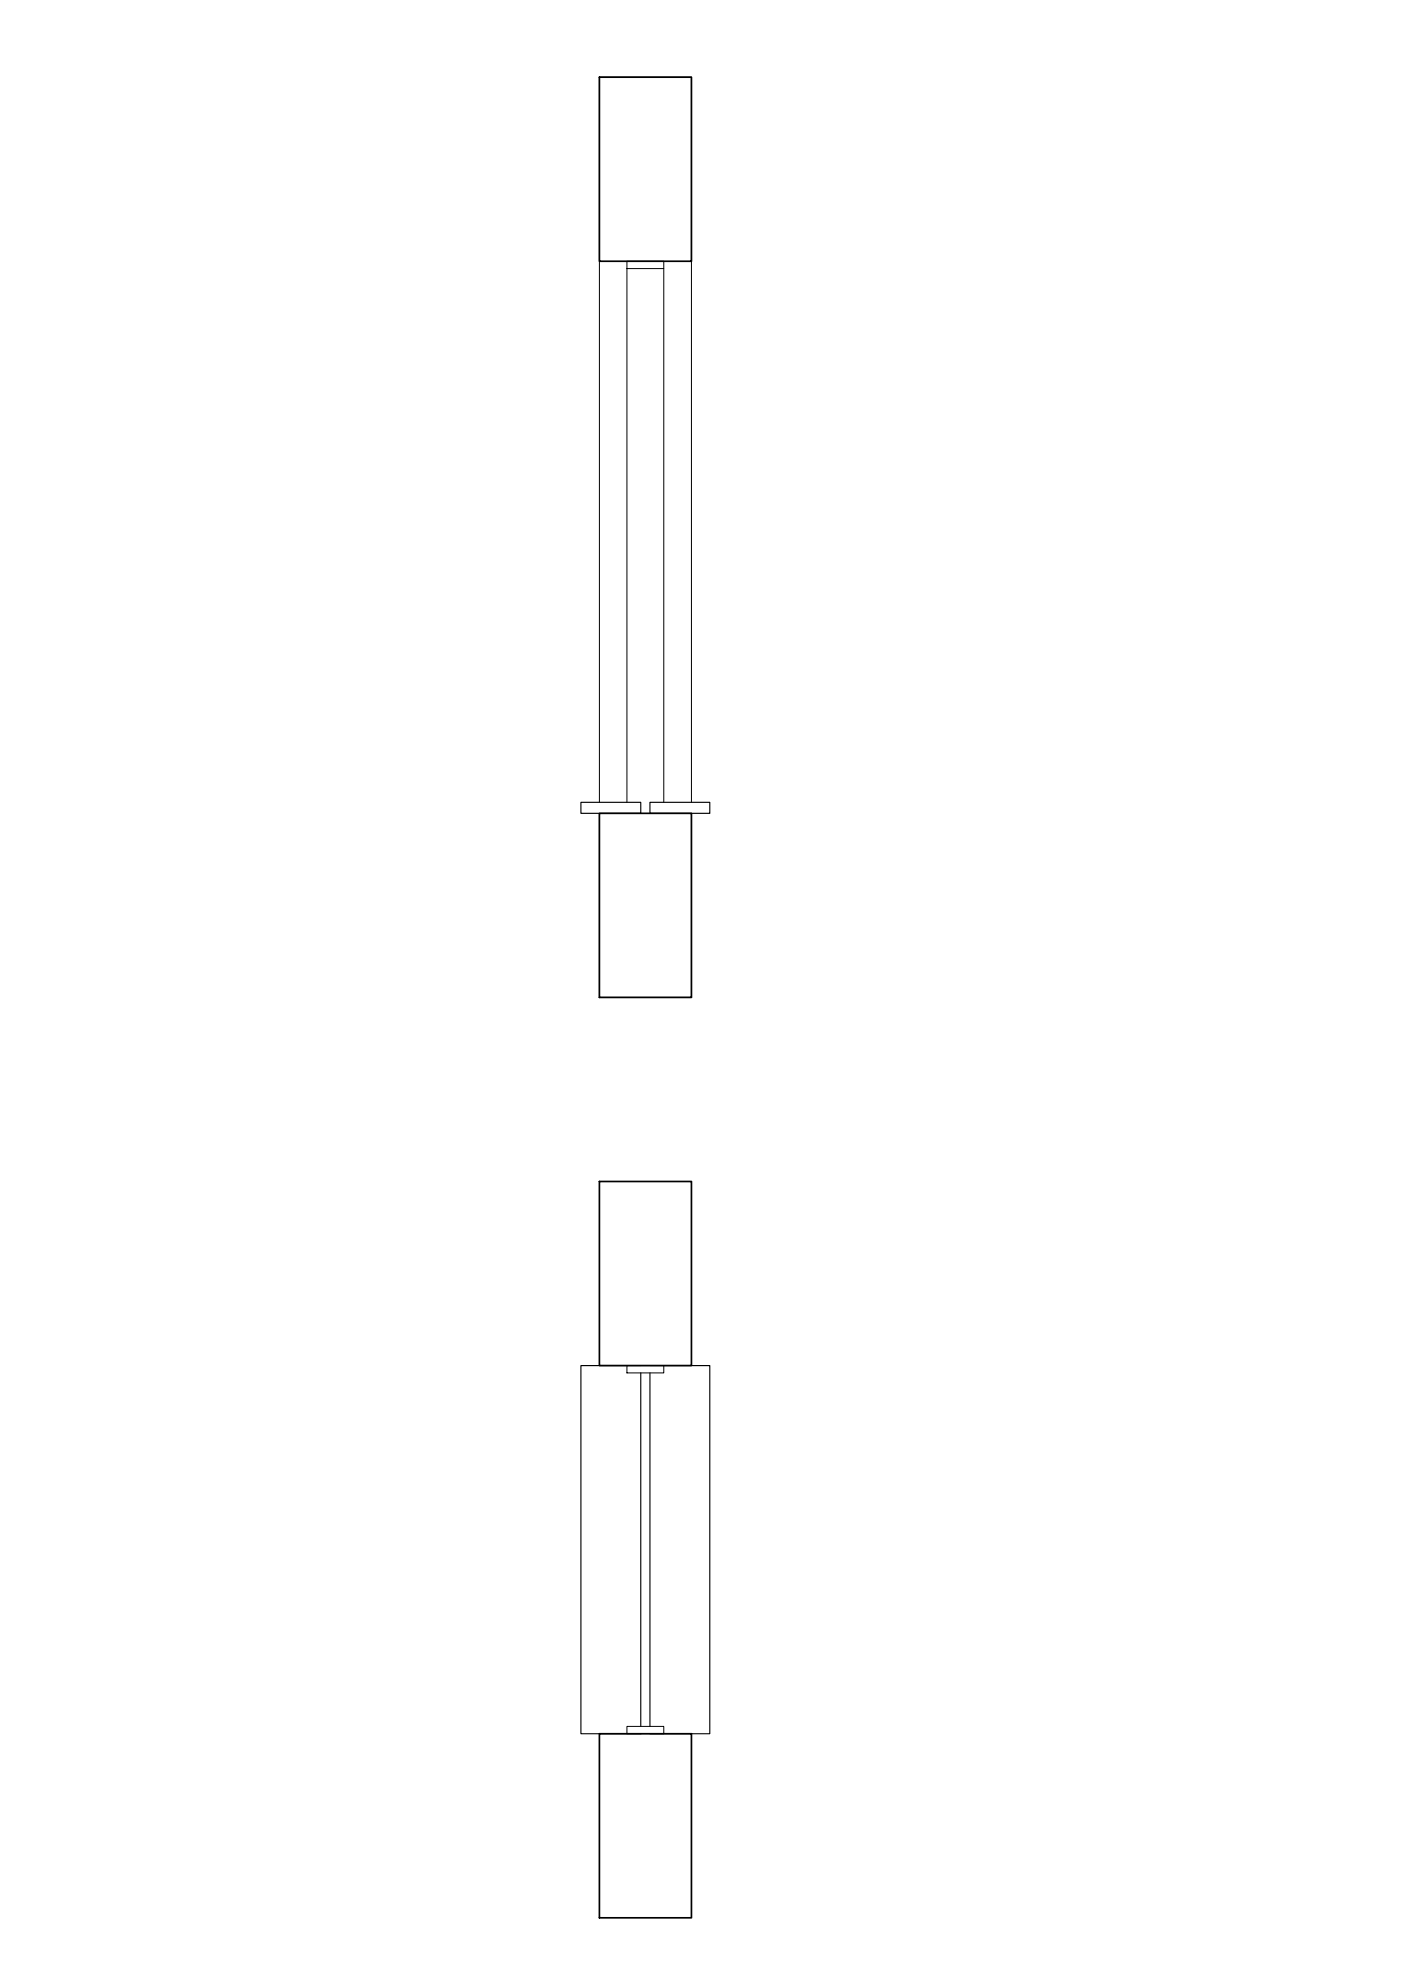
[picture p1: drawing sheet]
<svg xmlns="http://www.w3.org/2000/svg" width="420mm" height="594mm" viewBox="0 0 420 594" stroke-linecap="round" stroke-linejoin="round" font-family="sans-serif">
<!-- layer: foro -->
<path d="M179.8 240.6v-217.5h27.6v217.5M179.8 243.9v55.2h27.6v-55.2" fill="none" stroke="#000" stroke-width=".3"/>
<!-- layer: muro sez -->
<path d="M179.8 23.1h27.6v55.2h-27.6zM179.8 243.9h27.6v55.2h-27.6zM179.8 354.3h27.6v55.2h-27.6zM179.8 519.9h27.6v55.2h-27.6z" fill="none" stroke="#000" stroke-width=".51"/>
<!-- layer: lastre -->
<path d="M174.2 240.6h18v3.3h-18zM194.9 240.6h18v3.3h-18zM192.2 409.5h-18v110.4h18M192.2 411.7v106M194.9 409.5h18v110.4h-18M194.9 411.7v106" fill="none" stroke="#000" stroke-width=".34"/>
<!-- layer: controtelaio -->
<path d="M188 80.5v-2.2h11.1v2.2h-11.1v160.1M199.1 80.5v160.1M188 409.5h11.1v2.2h-11.1zM188 517.7h11.1v2.2h-11.1z" fill="none" stroke="#000" stroke-width=".3"/>
<!-- layer: 0 -->
<path d="M7.8 18.1v558.3" fill="none" stroke="#fff" stroke-width=".3"/>
</svg>
